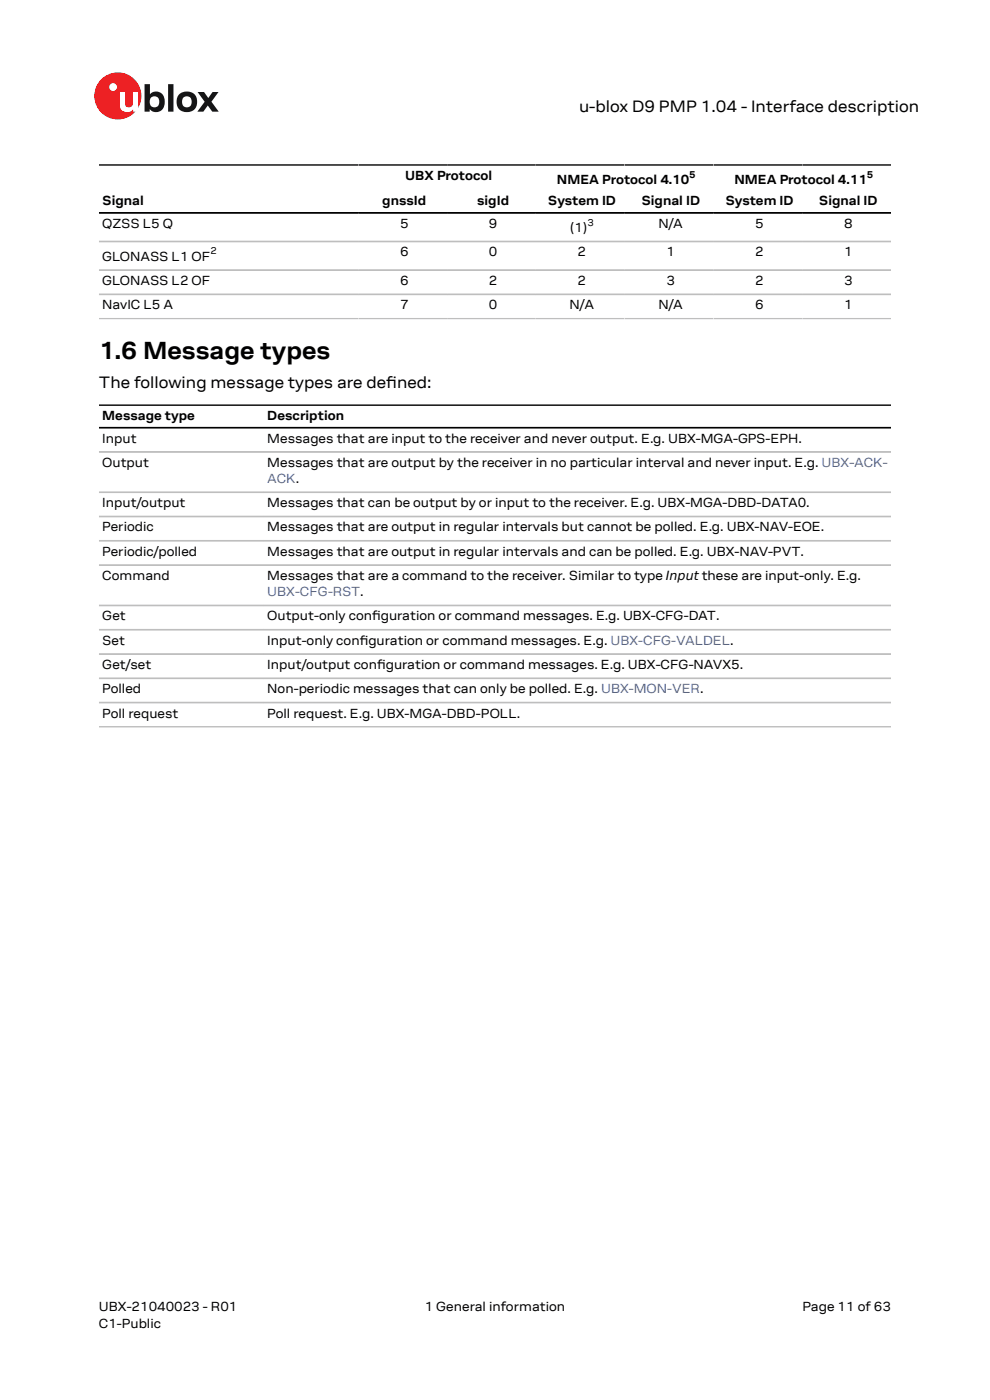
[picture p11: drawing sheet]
<svg xmlns="http://www.w3.org/2000/svg" width="210mm" height="297mm" viewBox="0 0 210 297" stroke-linecap="round" stroke-linejoin="round" font-family="sans-serif">
<defs><g id="words">
<text font-size="5.3" x="21" y="76.1">1.6 Message types</text>
<g font-size="3.5">
<text x="122.8" y="23.7">u-blox D9 PMP 1.04 - Interface description</text>
<text x="21" y="82.3">The following message types are defned:</text>
<text x="81.9" y="82.3">i</text>
</g>
<g font-size="2.8">
<text x="86" y="38.2">UBX Protocol</text>
<text x="118.1" y="39.1">NMEA Protocol 4.10</text>
<text x="155.8" y="39.1">NMEA Protocol 4.11</text>
<text x="21.7" y="43.5">Signal</text>
<text x="81.1" y="43.5">gnssId</text>
<text x="101.2" y="43.5">sigId</text>
<text x="116.2" y="43.5">System ID</text>
<text x="136.1" y="43.5">Signal ID</text>
<text x="153.9" y="43.5">System ID</text>
<text x="173.7" y="43.5">Signal ID</text>
<text x="21.7" y="48.3">QZSS L5 Q</text>
<text x="84.9" y="48.3">5</text>
<text x="103.7" y="48.3">9</text>
<text x="120.9" y="49.3">(1)</text>
<text x="139.7" y="48.3">N/A</text>
<text x="160.2" y="48.3">5</text>
<text x="179" y="48.3">8</text>
<text x="21.7" y="55.3">GLONASS L1 OF</text>
<text x="84.9" y="54.4">6</text>
<text x="103.7" y="54.4">0</text>
<text x="122.5" y="54.4">2</text>
<text x="141.4" y="54.4">1</text>
<text x="160.2" y="54.4">2</text>
<text x="179" y="54.4">1</text>
<text x="21.7" y="60.5">GLONASS L2 OF</text>
<text x="21.7" y="65.6">NavIC L5 A</text>
<text x="84.9" y="60.5">6</text>
<text x="84.9" y="65.6">7</text>
<text x="103.7" y="60.5">2</text>
<text x="103.7" y="65.6">0</text>
<text x="120.8" y="65.6">N/A</text>
<text x="122.5" y="60.5">2</text>
<text x="139.7" y="65.6">N/A</text>
<text x="141.4" y="60.5">3</text>
<text x="160.2" y="60.5">2</text>
<text x="160.2" y="65.6">6</text>
<text x="179" y="60.5">3</text>
<text x="179" y="65.6">1</text>
<text x="21.7" y="89.1">Message type</text>
<text x="56.7" y="89.1">Description</text>
<text x="21.7" y="93.9">Input</text>
<text x="56.7" y="93.9">Messages that are input to the receiver and never output. E.g. UBX-MGA-GPS-EPH.</text>
<text x="21.7" y="99.1">Output</text>
<text x="56.7" y="99.1">Messages that are output by the receiver in no particular interval and never input. E.g. UBX-ACK-</text>
<text x="21.7" y="107.6">Input/output</text>
<text x="56.7" y="107.6">Messages that can be output by or input to the receiver. E.g. UBX-MGA-DBD-DATA0.</text>
<text x="21.7" y="112.7">Periodic</text>
<text x="56.7" y="112.7">Messages that are output in regular intervals but cannot be polled. E.g. UBX-NAV-EOE.</text>
<text x="21.7" y="117.9">Periodic/polled</text>
<text x="56.7" y="117.9">Messages that are output in regular intervals and can be polled. E.g. UBX-NAV-PVT.</text>
<text x="21.7" y="123">Command</text>
<text x="56.7" y="123.1">Messages that are a command to the receiver. Similar to type Input these are input-only. E.g.</text>
<text x="21.7" y="131.6">Get</text>
<text x="56.7" y="131.6">Output-only confguration or command messages. E.g. UBX-CFG-DAT.</text>
<text x="78.9" y="131.6">i</text>
<text x="21.7" y="136.8">Set</text>
<text x="56.7" y="136.8">Input-only confguration or command messages. E.g. UBX-CFG-VALDEL.</text>
<text x="76.3" y="136.8">i</text>
<text x="21.7" y="141.9">Get/set</text>
<text x="56.7" y="141.9">Input/output confguration or command messages. E.g. UBX-CFG-NAVX5.</text>
<text x="80" y="141.9">i</text>
<text x="21.7" y="147.1">Polled</text>
<text x="56.7" y="147.1">Non-periodic messages that can only be polled. E.g. UBX-MON-VER.</text>
<text x="21.7" y="152.2">Poll request</text>
<text x="56.7" y="152.2">Poll request. E.g. UBX-MGA-DBD-POLL.</text>
<text x="21" y="278">UBX-21040023 - R01</text>
<text x="21" y="281.8">C1-Public</text>
<text x="90.1" y="278">1 General information</text>
<text x="170.2" y="278">Page 11 of 63</text>
</g>
<g font-size="2.8" fill="#4664b4">
<text x="56.7" y="102.4">ACK.</text>
<text x="56.7" y="126.5">UBX-CFG-RST.</text>
</g>
<g font-size="2.1">
<text x="146.2" y="37.7">5</text>
<text x="183.9" y="37.7">5</text>
<text x="124.6" y="47.8">3</text>
<text x="44.6" y="53.9">2</text>
</g>
</g></defs>
<circle cx="25" cy="20.4" r="5" fill="#ed2023"/>
<circle cx="24" cy="18.5" r=".83" fill="#fff"/>
<g fill="#151516">
<path d="M35.7 17.9h1.1v5.8h-1.1z"/>
<path d="M41.9 19.5h1.4l.9 1.3 .9-1.3h1.3l-1.6 2.1 1.6 2.1h-1.4l-.9-1.3-1 1.3h-1.2l1.5-2.1z"/>
<path d="M32 20.7a1.17 1.17 0 0 0-.1 1.5 1.17 1.17 0 0 0 1.4 .4 1.16 1.16 0 0 0 .4-1.6 1.16 1.16 0 0 0-1.7-.3zM30.7 17.9h1.1v2.1a1.82 1.82 0 0 1 2.2-.4 1.82 1.82 0 0 1 .9 2 1.83 1.83 0 0 1-1 2 1.83 1.83 0 0 1-2.1-.5v.6h-1.1z"/>
<path d="M38.9 20.7a1.18 1.18 0 0 0-.2 1.5 1.18 1.18 0 0 0 1.5 .4 1.18 1.18 0 0 0 .4-1.5 1.18 1.18 0 0 0-1.5-.5zM37.4 21.6a2.25 2.25 0 0 1 4.5 0 2.25 2.25 0 0 1-4.5 0z"/>
</g>
<path d="M25.4 19.5h1.1v2.5a.84 .84 0 0 0 1 .8 .84 .84 0 0 0 .7-1v-2.3h1.1v4.2h-1.1v-.5a1.59 1.59 0 0 1-1.8 .5 1.59 1.59 0 0 1-1-1.5z" fill="#fff"/>
<path d="M21 35h168M21 45.2h168M21 90.7h168M21 85.9h168" fill="none" stroke="#000" stroke-width=".35"/>
<g fill="none" stroke="#bebebe" stroke-width=".35">
<path d="M21 51.2h168M21 57.3h168M21 62.4h168M21 67.6h168M21 95.9h168M21 104.4h168M21 109.6h168M21 114.7h168M21 119.9h168M21 128.4h168M21 133.6h168M189 138.7h-168"/>
<path d="M21 143.9h168M21 149h168M21 154.2h168"/>
</g>
<use href="#words"/>
</svg>
